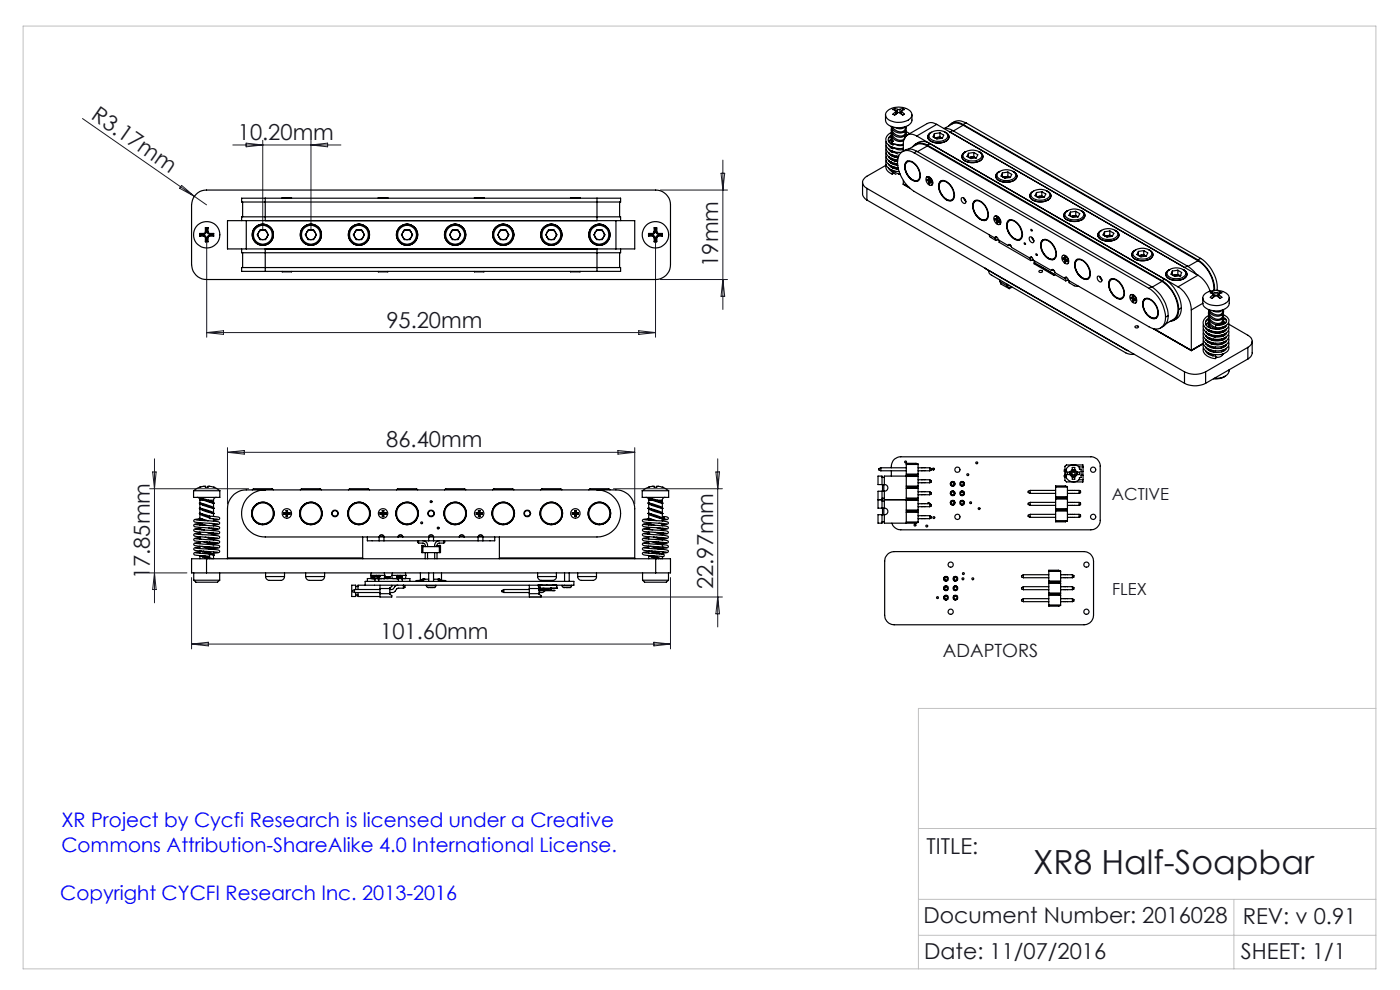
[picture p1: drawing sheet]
<svg xmlns="http://www.w3.org/2000/svg" width="297mm" height="210mm" viewBox="0 0 297 210" stroke-linecap="round" stroke-linejoin="round" font-family="sans-serif">
<defs><g id="words">
<text font-size="7.1" fill="#191924" x="219.2" y="185.3">XR8 Half-Soapbar</text>
<g font-size="4.7" fill="#191924">
<text x="19.1" y="25" transform="rotate(35 19.1 25)">R3.17mm</text>
<text x="50.5" y="29.7">10.20mm</text>
<text x="152.4" y="56.6" transform="rotate(-90 152.4 56.6)">19mm</text>
<text x="82" y="69.5">95.20mm</text>
<text x="81.9" y="94.9">86.40mm</text>
<text x="31.8" y="122.9" transform="rotate(-90 31.8 122.9)">17.85mm</text>
<text x="151.3" y="124.9" transform="rotate(-90 151.3 124.9)">22.97mm</text>
<text x="80.6" y="135.6">101.60mm</text>
<text x="196.6" y="181.1">TITLE:</text>
<text x="195.9" y="195.9">Document Number: 2016028</text>
<text x="263.6" y="195.9">REV: v 0.91</text>
<text x="196.1" y="203.4">Date: 11/07/2016</text>
<text x="263.3" y="203.5">SHEET: 1/1</text>
</g>
<g font-size="4.2" fill="#00f">
<text x="13" y="175.5">XR Project by Cycfi Research is licensed under a Creative</text>
<text x="13" y="180.7">Commons Attribution-ShareAlike 4.0 International License.</text>
<text x="12.8" y="190.9">Copyright CYCFI Research Inc. 2013-2016</text>
</g>
<text font-size="3.9" fill="#191924" x="200" y="139.4">ADAPTORS</text>
<g font-size="3.5" fill="#191924">
<text x="235.9" y="106.1">ACTIVE</text>
<text x="235.9" y="126.2">FLEX</text>
</g>
</g></defs>
<path d="M4.9 5.5h287v200h-287zM291.9 150.3h-97.1v55.2M194.8 175.7h97.1M194.8 198.4h97.1M194.8 190.8h97.1M261.8 190.8v14.7" fill="none" stroke="#c0c0c0" stroke-width=".21"/>
<g fill="none" stroke="#191924" stroke-width=".21">
<path d="M17.5 25.1l26.3 18.4M38.5 39.3l2.7 2.4-3.1-1.8zM49.4 30.8h22.9M52.2 30.4l3.5 .4-3.5 .3zM55.7 29.8v19M66 29.8v19M66 30.8l3.5-.4v.7zM153 36.8h.7l-.3 3.5zM153.4 34v31.6M43.9 50.8v20.7M139.1 50.8v20.7M140.1 40.3h14.2"/>
<path d="M140.1 59.3h14.2M153.4 59.3l.3 3.6h-.7zM43.9 70.5h95.2M43.9 70.5l3.5-.3v.7zM135.5 70.2l3.6 .3-3.6 .4zM32.8 97.3v30.6M48.3 95v11.9M48.3 95.9h86.4M48.3 95.9l3.5-.3v.7zM131.1 95.6l3.6 .3-3.6 .4zM134.7 95v11.9M152.3 97.3v35.7"/>
<path d="M31.8 103.7h20.9M32.4 100.1h.7l-.3 3.6zM130.1 103.7h23.1M151.9 100.1h.7l-.3 3.6zM31.8 121.5h7.9M32.8 121.5l.3 3.6h-.7zM40.6 122.5v15.1M40.6 136.6h101.6M40.6 136.6l3.6-.4v.8zM84.1 126.6h69.1M138.7 136.2l3.5 .4-3.5 .4zM142.2 122.5v15.1"/>
<path d="M152.3 126.6l.3 3.6h-.7z"/>
</g>
<g fill="none" stroke="#000" stroke-width=".25">
<path d="M183 38.7v2.6l.3 .6 .6 .5M183.9 40l67.4 38.9M183.9 40v2.4M187.9 24.3a1.99 1.99 0 0 0 .6 2.2 4.1 4.1 0 0 0 4.7-.4 2.27 2.27 0 0 0 .3-1.8M188 35.1l-4.1 2.3a1.36 1.36 0 0 0-.9 1.3 1.36 1.36 0 0 0 .9 1.3M188 33.3a1.65 1.65 0 0 0 1.3 2l1.2 .3M188 34.1a1.62 1.62 0 0 0 1.3 2l1.5 .3M188 32.4a1.65 1.65 0 0 0 1.3 2.1l1.1 .2M188 31.6a1.65 1.65 0 0 0 1.3 2.1l1.2 .2M188 30.8a1.65 1.65 0 0 0 1.3 2.1l1.4 .3M188 30a1.65 1.65 0 0 0 1.3 2.1l.9 .2h1M188 34.9a1.65 1.65 0 0 0 1.3 2.1"/>
<path d="M188.1 23.7a3.8 3.8 0 0 1 5.2 .1 1.52 1.52 0 0 1-1.5 2 3.7 3.7 0 0 1-3.8-.9 .97 .97 0 0 1 .1-1.2zM188.5 34.8a2.41 2.41 0 0 0 2.1 1.1M188.5 34a2.4 2.4 0 0 0 2 1.1M188.5 33.2a2.4 2.4 0 0 0 1.9 1.1M188.5 32.4a2.4 2.4 0 0 0 2.1 1.1M188.5 31.6l.4 .5 .5 .3M188.5 30.8l.4 .5 .5 .3M188.5 35.6l.4 .6 .5 .3M188.5 29.3l.6-.3a1.09 1.09 0 0 0 .2 1.1M188.5 30.8h.1M188.6 34.1h-.1M188.6 33.3h.1"/>
<path d="M188.6 32.4l-.1 .1M188.6 31.6l-.1 .1M188.6 34.9h-.1M188.6 32.5h.1M188.6 31.7h.1M188.6 30.9h.1M188.6 34.1h.1M188.9 32.1l.2-.1v.2M188.9 32.9l.2-.1v.2M188.9 33.7l.2-.1v.2M188.9 34.5l.2-.1v.2M189.1 26.8a1.84 1.84 0 0 0 3.1 .8v-.8"/>
<path d="M189.1 31.1v.3M189.1 31.2l-.2 .1M189.1 30.4h-.2M189.1 29.5l-.6 .5M189.1 28.7a1.06 1.06 0 0 0-.7 1.2 1.06 1.06 0 0 0 1 .9M189.1 34.4l-.2 .1M189.1 29.7l-.5 .4M189.1 28.1a1.54 1.54 0 0 0-1.2 1.4 1.54 1.54 0 0 0 .9 1.5 4.4 4.4 0 0 0 2.8 .5M189.1 35.2v.2M189.1 36.1l.3 .3M189.2 27.1a1.71 1.71 0 0 0 2.3 2 .98 .98 0 0 0 .7-1.5M189.2 28a1.68 1.68 0 0 0 2.3 1.9h.2"/>
<path d="M189.2 29.8l-.1 .8M189.2 35.3l.3 .4M189.2 36.2v.2M189.2 31.1l.2 .4M189.2 27.3v.1M189.2 28.1v.2M189.2 29.1v.1M189.2 29.9v.2M189.2 30.4v.2M189.2 33.6v.1M189.2 34.5v.1M189.2 35.3v.2"/>
<path d="M189.2 36.3h.1M189.2 32l.1 .3M189.2 30.3l.1 .1M189.2 27.4a1.71 1.71 0 0 0 2.7 1.1l.2-.5M189.2 28.3a1.74 1.74 0 0 0 2.7 1.1l.2-.5M189.2 29.2l.3 .8M189.2 34.5l.4 .4M189.2 30.1v.2M189.2 32.8l.1 .3M189.2 33.7v.2M189.2 34.6v.1M189.3 26.8a1.77 1.77 0 0 0 2.6 .8l.2-.5"/>
<path d="M189.3 30.4l.2 .4M189.3 33.6l.6 .6M189.3 30.5h-.1M189.3 30.4l.9 .2h1.4M189.4 36.5l.1 .1-.2 .4-.1-.2zM189.4 32.9l.7 .5M189.4 29.9l-.2 .4M189.5 36.6l.2 .2M189.5 32.1l1 .6M189.5 36.2a1.93 1.93 0 0 0 1.5 .7M189.5 36.6l.6 .4M189.6 35.4l.8 .5"/>
<path d="M189.6 31.3l1.1 .5 .9-.1M189.7 34.6l.8 .4M189.8 23l.6 .2M189.8 23l-.4 .2 .7 .3-.1 .2M189.8 23v.3M189.9 30.6l.8 .3 .9-.1M189.9 33.9l.5 .2M190 23.7l-.6 .5 .2 .1a.27 .27 0 0 0 .3 .1 .27 .27 0 0 0 .2-.2l.2-.1a1 1 0 0 1 1.3 .3l.1-.1a.25 .25 0 0 0 .1-.3 .25 .25 0 0 0-.3-.1l-.2-.2M190 23.7l.1 .5M190.1 23.5l.1 .6M190.1 33.1l.5 .2M190.4 23.2h.5"/>
<path d="M190.4 23.2v.8M190.6 37h.4M190.9 23.2v.8M191.2 23.5l-.1 .6M191.3 23.7l-.1 .5M191.5 23l.4 .2-.6 .3v.2M191.5 23l-.6 .2M191.5 23v.3M191.6 38.3v.8l1.4 .8M191.6 39l1.2 .7M192 35a3.4 3.4 0 0 0 2 3.3M192.1 26.9l-.5 .3-.7 .1-1-.3"/>
<path d="M192.1 26.9v.2M192.1 27.7v.3M192.1 28.6v.3M192.2 28.5l.1 .3M192.2 28l.8 .4M192.3 34.3a1.91 1.91 0 0 1 2.4 1.3 2.08 2.08 0 0 1 0 2.8 2.6 2.6 0 0 1-2.7-2.5l-.1-.8zM192.4 34.4a1.97 1.97 0 0 1 2.4 1.4 1.71 1.71 0 0 1-.3 2.5 2.82 2.82 0 0 1-2.5-3.1zM192.5 34.2l-.5 .8M193.9 32.4a2.15 2.15 0 0 0-2.5-.2 2.15 2.15 0 0 0-1 2.3 8 8 0 0 0 3.5 6.1l17.1 9.9M193.9 32.4l49.8 28.8M194.2 30.5l.8-.4a2.52 2.52 0 0 1 2.3 .4l-.6 .3M194.5 32.1a2.44 2.44 0 0 0-3 .1"/>
<path d="M194.5 28.8a1.74 1.74 0 0 0-2-.2 1.74 1.74 0 0 0-.9 1.9v1.6M194.5 28.8l55.4 32M194.5 32.1l-.6 .3M194.5 32.1l49.8 28.7M194.8 38.3h-.8M196.5 37.6a1.15 1.15 0 0 1 1.2 1.6 1.08 1.08 0 0 1-1.2-1.4zM196.6 37.6a1.11 1.11 0 0 1 1.1 .4 1.11 1.11 0 0 1 .1 1.2l-.2 .1M196.7 38.3l.3 .2M196.7 30.8a2.12 2.12 0 0 0-3.1 .3M196.7 31l-.4-.3a2.25 2.25 0 0 0-2 0l-1.5 .9M196.7 30.8l49.8 28.7M196.7 31l49.8 28.7"/>
<path d="M196.7 31l-2.1 1.2M196.9 38.2h.1M196.9 38.2l.7 .4v.2l-.4-.2M196.9 38.2l-.2 .1M197 38.2v-.4l.2 .2v.3M197 38.5v.4M197 38.2l-.3-.2v.3M197 38.5l.2-.1v.4M197.2 38.8h.1M197.2 38v.2h-.2M197.2 38.8l-.2 .1M197.2 38.6v.4l-.2-.1"/>
<path d="M197.2 38.6l.1-.2 .3 .2M197.4 28.2a2.74 2.74 0 0 1 3.5 .3 .95 .95 0 0 1-.8 1.3 2.67 2.67 0 0 1-2.9-.6 .86 .86 0 0 1 .2-1zM197.5 28.1a1.04 1.04 0 0 0-.7 1.2 1.04 1.04 0 0 0 1 .8 3 3 0 0 0 3.5-.7 1 1 0 0 0-.6-1.3M197.5 28.1a1 1 0 0 0-.7 1 1 1 0 0 0 .9 .9 2.82 2.82 0 0 0 3.6-.8 .98 .98 0 0 0-.6-1.1M197.7 28l-.2 .1M198.2 28.4v.8M198.7 26.4a1.98 1.98 0 0 0-2-.2l-4.2 2.4-.3-.1M198.7 26.4l55.4 32M198.7 26.4l-4.2 2.4M198.8 29.2l-.4 .1M198.8 29.2l1 .1M198.8 29.2h-.5"/>
<path d="M199.2 39.2a3.3 3.3 0 0 0 2 3.3M199.3 38.7a1.25 1.25 0 0 1 2.1 .3 2.89 2.89 0 0 1 .8 3.4 1.67 1.67 0 0 1-2.4-1l-.5-.8-.2-.9zM199.4 28.2l.8 .5-.3 .6-1.1 .2-.9-.5 .3-.6M199.4 28.2l-1.2 .2M199.4 29.1l.4 .2M199.4 28.2v.9M199.4 29.1l-.6 .1M199.6 38.6a1.92 1.92 0 0 1 2.4 1.3 1.71 1.71 0 0 1-.3 2.6 2.88 2.88 0 0 1-2.5-3.1zM199.7 38.3l-.5 .8M199.8 29.3h.1M200.2 27.3a2.96 2.96 0 0 1 1.9 .4M200.5 28l.2 .1"/>
<path d="M202.1 27.7l-.6 .3M202.1 27.7l49.8 28.7M204.3 26.4a2.1 2.1 0 0 0-3 .3M204.3 26.6a2.27 2.27 0 0 0-2.4-.3l-1.5 .9M204.3 26.4l49.8 28.7M204.3 26.6l49.8 28.7M204.3 26.6l-2.1 1.2M204.6 32.4a2.79 2.79 0 0 1 3.6 .2 .95 .95 0 0 1-.8 1.4 2.42 2.42 0 0 1-3.1-.9zM204.7 32.3a1.05 1.05 0 0 0-.6 1.1 1.05 1.05 0 0 0 1 .9 2.98 2.98 0 0 0 3.4-.8 1 1 0 0 0-.6-1.2M204.9 32.2l-.2 .1M204.9 26.1l-.5-.2a2.34 2.34 0 0 0-2.5 .3M204.9 26.1l-.6 .3"/>
<path d="M204.9 26.1l49.8 28.7M205.5 32.5v.9M206 33.3l-.4 .1M206 33.3l1 .2M206 33.3l-.5 .1M206.6 32.3l.8 .5-.3 .7-1.1 .1-.9-.4 .4-.7M206.6 32.3l-1.1 .2M206.6 33.3l.4 .2M206.6 32.3v1M206.6 33.3h-.6M207 33.5h.1M207.7 32.2a1.05 1.05 0 0 1 .8 1.1 1.05 1.05 0 0 1-1 1 2.98 2.98 0 0 1-3.4-.8 .93 .93 0 0 1 .6-1.2"/>
<path d="M211.8 36.5a2.74 2.74 0 0 1 3.6 .3 .95 .95 0 0 1-.8 1.3 2.67 2.67 0 0 1-3-.5 .86 .86 0 0 1 .2-1.1zM212.1 36.4l-.2 .1M212.7 36.7v.8M213.2 37.5l-.4 .1M213.2 37.5l1 .1M213.8 36.5l.8 .5-.3 .6-1.1 .2-.8-.4 .3-.7M213.8 36.5l-1.1 .2M213.8 37.4l.4 .2M213.8 36.5v.9M213.8 37.4l-.6 .1M214.2 37.6v.1M214.9 36.4a1.05 1.05 0 0 1 .9 1.1 1.05 1.05 0 0 1-1.1 .9 3 3 0 0 1-3.4-.7 .96 .96 0 0 1 .6-1.2"/>
<path d="M215.1 36.4a1 1 0 0 1 .7 1.1 1 1 0 0 1-.9 .9 3.2 3.2 0 0 1-3.5-.6 .94 .94 0 0 1 .5-1.3M41.6 41.2a2.81 2.81 0 0 1 2.2-.9h95.3a3.1 3.1 0 0 1 3.1 3.2v12.6a3.1 3.1 0 0 1-3.1 3.2h-95.3a3.2 3.2 0 0 1-3.2-3.2l.1-13.1a2.93 2.93 0 0 1 .9-1.8zM42.4 49.5h.9M42.4 49.5v.6M42.4 50.1h.9M42.4 49.5l.1 .2M42.5 49.7h.8M42.5 49.9h.8M42.5 49.9l-.1 .2M42.5 49.7v.2M43.3 50.1l.3 .3M43.3 49.9l.3 .2 .1 .3"/>
<path d="M43.3 49.5v.2M43.3 49.9v.2M43.6 48.3h.5M43.6 48.3v.9M43.6 49.2l-.3 .3M43.6 50.4v.9M43.6 51.3h.5M43.6 50.4h.1M43.6 49.2h.1M43.6 48.3l.1 .2M43.7 49.2a.43 .43 0 0 1-.4 .5M43.7 48.5h.3"/>
<path d="M43.7 51.1h.3M43.7 51.1l-.1 .2M43.7 48.5v.7M43.7 50.4v.7M44 49.2a.43 .43 0 0 0 .5 .5M44 50.4h.1M44 49.2h.1M44 48.5v.7M44 50.4v.7M44 51.1l.1 .2M44.1 49.2l.4 .3M44.1 48.3v.9"/>
<path d="M44.1 50.4v.9M44.1 48.3l-.1 .2M44.5 50.1l-.4 .3M44.5 50.1h.8M44.5 49.5h.8M44.5 49.9l-.4 .2-.1 .3M44.5 49.7h.7M44.5 49.9h.7M44.5 49.5v.2M44.5 49.9v.2M45.2 49.9l.1 .2M45.2 49.7v.2"/>
<path d="M45.3 49.5v.6M45.3 49.5l-.1 .2M51.3 52.8v.8h80.4v-.8M51.3 46.8v-.8h80.4v.8M51.5 42.9v3.1M51.5 53.6v3.2M52.2 46.8h-3.9v6h3.9M52.2 52.8h78.5M52.2 46.8h78.5M52.2 46.8v6M55.2 48.8h1.1l.6 1-.6 1h-1.1l-.6-1zM56.3 57.6h-5v-.8h80.4v.8h-5.1"/>
<path d="M56.3 42h-5v.9h80.4v-.9h-5.1M56.3 42v4.8M56.3 52.8v4.8M56.3 57.6h70.3M56.3 42h70.3M59.9 57.6h1.9M59.9 42h1.9M65.4 48.8h1.1l.6 1-.6 1h-1.1l-.6-1zM75.6 48.8h1.1l.6 1-.6 1h-1.1l-.6-1zM80.3 57.6h2M80.3 42h2M85.8 48.8h1.2l.5 1-.5 1h-1.2l-.6-1z"/>
<path d="M96 48.8h1.2l.5 1-.5 1h-1.2l-.6-1zM100.6 57.6h2.1M100.6 42h2.1M106.2 48.8h1.2l.5 1-.5 1h-1.2l-.6-1zM116.3 48.8h1.2l.6 1-.6 1h-1.2l-.5-1zM121 42h2M121 57.6h2M126.6 48.8h1.1l.6 1-.6 1h-1.1l-.6-1zM126.6 42v4.8M126.6 52.8v4.8M130.7 46.8h4v6h-4M130.7 46.8v6"/>
<path d="M131.4 42.9v3.1M131.4 53.6v3.2M137.6 49.5h.9M137.6 49.5v.6M137.6 50.1h.9M137.6 49.5l.1 .2M137.7 49.7h.8M137.7 49.9l-.1 .2M137.7 49.9h.8M137.7 49.7v.2M138.5 50.1l.2 .3M138.5 49.9l.4 .2v.3"/>
<path d="M138.5 49.5v.2M138.5 49.9v.2M138.7 49.2l-.2 .3M138.7 50.4l.1 .9M138.7 50.4h.2M138.7 49.2h.2M138.8 48.3h.5M138.8 48.3l-.1 .9M138.8 51.3h.5M138.8 48.3l.1 .2M138.9 49.2l-.1 .4-.3 .1M138.9 48.5v.7"/>
<path d="M138.9 50.4v.7M138.9 51.1l-.1 .2M138.9 48.5h.3M138.9 51.1h.3M139.2 49.2a.43 .43 0 0 0 .5 .5M139.2 50.4h.1M139.2 49.2h.1M139.2 48.5v.7M139.2 50.4v.7M139.2 51.1l.1 .2M139.3 48.3v.9M139.3 48.3l-.1 .2"/>
<path d="M139.3 49.2l.4 .3M139.3 50.4v.9M139.7 50.1l-.4 .3M139.7 50.1h.8M139.7 49.5h.8M139.7 49.9l-.5 .2v.3M139.7 49.5v.2M139.7 49.9v.2M139.7 49.7h.7M139.7 49.9h.7M140.4 49.9l.1 .2M140.4 49.7v.2"/>
<path d="M140.5 49.5v.6M140.5 49.5l-.1 .2M183.9 42.4l67.4 38.9M202.1 42.5h-.9M204 41.9a.79 .79 0 0 1 .8 1.2 .79 .79 0 0 1-.8-1.2zM204.5 42l.4 .7M204.5 42.1l.4 .5M206.4 43.3a3.5 3.5 0 0 0 2 3.4M206.7 42.6a2 2 0 0 1 2.5 1.3 2.08 2.08 0 0 1 0 2.8 2.6 2.6 0 0 1-2.8-2.4l-.1-.8zM206.8 42.7a1.97 1.97 0 0 1 2.4 1.4 1.71 1.71 0 0 1-.2 2.5 2.82 2.82 0 0 1-2.6-3.1zM206.9 42.5l-.3 .3-.2 .5M209 56.9v.1"/>
<path d="M209 57l.8 .4M209.3 46.6l-.9 .1M209.8 57.4v.2a.87 .87 0 0 0 .6 .8l28.4 16.5 1.1 .3h.7M209.9 49.8l.1 .5 1.2 .7M210 57.5l29.3 16.9M211 45.9a1.15 1.15 0 0 1 1.1 1.6 1.1 1.1 0 0 1-1.2-1.4zM211 50.5l.1-.3 .3 .1 .4 .6 2.1 1.2M211 45.9a1.11 1.11 0 0 1 1.1 .4 1.11 1.11 0 0 1 .1 1.2l-.1 .1M211.1 46.6l.4 .2M211.2 51h.7M211.2 50.3v.7M211.3 46.5h.1"/>
<path d="M211.3 46.5l.3 .2M211.3 46.5l-.2 .1M211.3 50.3l-.3 .2M211.5 46.6v-.4l.2 .1v.4l.3 .2v.2l-.3-.2M211.5 46.8v.4M211.5 46.6l-.4-.2v.2M211.6 47.1h.1M211.6 46.3v.3h-.1M211.6 46.7v.4M211.6 46.7l-.1 .1M211.6 47.1l-.1 .1M211.7 46.9v.4l-.2-.1"/>
<path d="M211.7 46.9v-.1l.3 .1M211.9 51v.4l6.8 3.9M212.2 59.8l1.4 .8M212.2 59.4v.4M212.2 59.8l.1 .4 1.8 1M213.6 47.5a3.3 3.3 0 0 0 2 3.3M213.9 52.1l.1-.3 .2 .1 .4 .6 3.9 2.2M213.9 46.8a2.05 2.05 0 0 1 2.5 1.2 2.08 2.08 0 0 1 0 2.9l-.3 .1a3.1 3.1 0 0 1-2.4-4zM214.1 46.9a1.92 1.92 0 0 1 2.3 1.4 1.71 1.71 0 0 1-.3 2.5 2.79 2.79 0 0 1-2.2-3.7zM214.1 52l.4 .2M214.1 46.7l-.4 .8M214.2 51.9l-.3 .2"/>
<path d="M216.5 50.8h-.8M217.3 51.5l.2 .1v.2h-.2zM218.5 54.7l.1-.2h.2l.4 .7 3.9 2.2M218.5 50.3a.79 .79 0 0 1 .7 1.2 .79 .79 0 0 1-.7-1.2zM218.7 55.3h.7v.4l6.7 3.9M218.7 54.6v.7M218.7 48.6l.2 .1v.3h-.1zM218.8 54.6h.1M218.8 54.5l-.3 .2M218.9 50.3l.4 .8M219 50.4l.3 .6M219 40.7a2.79 2.79 0 0 1 3.6 .2 .95 .95 0 0 1-.8 1.4 2.39 2.39 0 0 1-3.1-.9z"/>
<path d="M219.1 40.6a1.03 1.03 0 0 0-.6 1.2 1.03 1.03 0 0 0 1 .8 2.98 2.98 0 0 0 3.4-.7 .96 .96 0 0 0-.6-1.3M219.1 40.6a.99 .99 0 0 0-.6 1.1 .99 .99 0 0 0 .8 .8 3.2 3.2 0 0 0 3.5-.5 .94 .94 0 0 0-.5-1.4M219.3 40.5l-.2 .1M219.6 55.8l-.2 .1 4.2 2.5M219.9 40.8v.9M220.4 57.5a.34 .34 0 0 1 .5-.2 .34 .34 0 0 1 .2 .4h-.6zM220.4 56.4l3.2 1.8M220.4 56.4v.1M220.5 41.7l-.5 .1M220.5 41.7l.9 .1M220.5 41.7h-.5M220.5 56.3l-.1 .1"/>
<path d="M220.8 51.7a3.5 3.5 0 0 0 2 3.3M220.9 51.1a1.11 1.11 0 0 1 1.8 .1 2.98 2.98 0 0 1 1.1 3.6 1.67 1.67 0 0 1-2.4-.9l-.5-.9-.1-.8zM221 40.7l.9 .5-.4 .6-1.1 .2-.8-.5 .3-.7M221 40.7l-1.1 .1M221 41.6l.4 .2M221 40.7v.9M221 41.6l-.5 .1M221.3 51a1.92 1.92 0 0 1 2.3 1.4 1.65 1.65 0 0 1-.3 2.6 2.82 2.82 0 0 1-2.4-3.2zM221.3 50.8l-.3 .3-.1 .5M221.4 41.8h.1M222.1 40.5l.2 .1M223.1 57.4l.1-.2h.2l.4 .6 2.1 1.2"/>
<path d="M223.3 57.3l.4 .2M223.4 57.2l-.3 .2M223.6 58.2v.2M223.7 58.2h-.1M223.7 55h-.9M223.8 58.3l-.2 .1M225.4 54.2a1.07 1.07 0 0 1 1.1 .6 1.07 1.07 0 0 1-.1 1.2 1.29 1.29 0 0 1-1-1.8zM225.5 54.2a1.09 1.09 0 0 1 1 .5 1.09 1.09 0 0 1 0 1.2M225.5 55l.3 .1M225.7 54.8h.1M225.7 54.8l.4 .2M225.7 54.8l-.2 .2"/>
<path d="M225.8 54.9v-.4l.3 .1v1l-.3-.1M225.8 55.1v.4M225.8 54.9l-.3-.2v.3M225.8 54.9h.3M225.9 59l.2-.2 .4 .3 .1 .3 17.1 9.9a2.15 2.15 0 0 0 2.5 .3 2.15 2.15 0 0 0 1.1-2.3M226.1 55.4h.1M226.1 55l.3 .2M226.1 55l-.3 .1M226.1 55.4l-.3 .1M226.1 59.6l.7-.1v.5l1.1 .6 .9 .1M226.1 58.9v.7M226.2 58.9l.1-.1-.4 .2"/>
<path d="M226.2 55.1l.2 .1v.2l-.3-.2zM226.2 44.9a2.74 2.74 0 0 1 3.6 .2 .99 .99 0 0 1-.8 1.4 2.49 2.49 0 0 1-3.1-.9zM226.3 44.8a1.02 1.02 0 0 0-.6 1.1 1.02 1.02 0 0 0 1 .9 2.98 2.98 0 0 0 3.4-.8 .89 .89 0 0 0-.6-1.2M226.3 44.8a.98 .98 0 0 0-.6 1 .98 .98 0 0 0 .8 .9 2.82 2.82 0 0 0 3.7-.8 1.04 1.04 0 0 0-.7-1.1M226.5 44.7l-.2 .1M227.1 45v.9M227.6 45.8l-.3 .2M227.6 45.8l1 .2M227.6 45.8l-.4 .1M228 55.8a3.4 3.4 0 0 0 2 3.4M228.2 44.8l.9 .5-.4 .7-1.1 .1-.8-.4 .3-.7M228.2 44.8l-1.1 .2"/>
<path d="M228.2 45.7l.4 .3M228.2 44.8v.9M228.2 45.7l-.6 .1M228.4 55.1a2.05 2.05 0 0 1 2.4 1.3 2.18 2.18 0 0 1 0 2.8 2.22 2.22 0 0 1-2.4-1.6l-.4-1.3v-.7zM228.5 55.2a1.94 1.94 0 0 1 2.3 1.4 1.71 1.71 0 0 1-.2 2.5 2.79 2.79 0 0 1-2.3-3.7zM228.5 55l-.4 .8M228.6 46h.1M229.3 44.7l.2 .1M230.9 59.1l-.8 .1M232.9 58.6a.79 .79 0 0 1 .7 1.2 .79 .79 0 0 1-.7-1.2zM233.3 58.7l.5 .7M233.4 58.7l.3 .6"/>
<path d="M233.4 49a2.79 2.79 0 0 1 3.6 .3 .99 .99 0 0 1-.8 1.4 2.43 2.43 0 0 1-3-.9zM233.5 49a.96 .96 0 0 0-.6 .9 .96 .96 0 0 0 .6 .9 3.1 3.1 0 0 0 3.8-.6 .96 .96 0 0 0-.6-1.2M233.5 49a.98 .98 0 0 0-.6 1 .98 .98 0 0 0 .8 .9 3.2 3.2 0 0 0 3.5-.6 .94 .94 0 0 0-.5-1.3M233.7 48.9l-.2 .1M234.3 49.2v.8M234.9 50l-.4 .1M234.9 50l1 .1M234.9 50l-.5 .1M235.3 60a3.5 3.5 0 0 0 1.9 3.3M235.4 49l.9 .5-.3 .6-1.2 .2-.8-.5 .3-.6M235.4 49l-1.1 .2M235.4 49.9l.5 .2"/>
<path d="M235.4 49v.9M235.4 49.9l-.5 .1M235.5 59.6a1.09 1.09 0 0 1 1.7 .1 2.97 2.97 0 0 1 1 3.3 1.09 1.09 0 0 1-1.7-.1 2.92 2.92 0 0 1-1-3.3zM235.6 59.3a2 2 0 0 1 2.4 1.2 2.08 2.08 0 0 1 0 2.9 2.21 2.21 0 0 1-2.4-1.6l-.4-1.3a1.19 1.19 0 0 1 .4-1.2zM235.7 59.2l-.3 .3-.1 .5M235.9 50.1v.1M236.5 48.9l.2 .1M240.7 53.2a2.74 2.74 0 0 1 3.5 .2 .99 .99 0 0 1-.8 1.4 2.54 2.54 0 0 1-3.1-.8v-.3zM240.8 53.1a1.04 1.04 0 0 0-.7 1.2 1.04 1.04 0 0 0 1 .8 3.1 3.1 0 0 0 3.4-.7 .89 .89 0 0 0-.6-1.3M240.8 53.1a.99 .99 0 0 0-.7 1 .99 .99 0 0 0 .8 .9 2.88 2.88 0 0 0 3.7-.8 1.04 1.04 0 0 0-.7-1.1M240.9 53l-.1 .1M241.5 53.3v.9"/>
<path d="M242.1 54.1l-.4 .2M242.1 54.1l1 .2M242.1 54.1l-.5 .1M242.6 53.2l.9 .4-.3 .7-1.2 .2-.8-.5 .3-.7M242.6 53.2l-1.1 .1M242.6 54.1l.5 .2M242.6 53.2v.9M242.6 54.1h-.5M243.1 54.3h.1M243.8 53l.1 .1M246.5 59.5a7.9 7.9 0 0 1 3.5 6.1M246.5 59.5l.6-.3a7.9 7.9 0 0 1 3.5 6.1"/>
<path d="M246.5 59.7a7.1 7.1 0 0 1 3.3 6.9l-.7 1.1-1.7 1M246.5 59.7l-2.1 1.2M247.9 57.4a2.8 2.8 0 0 1 3.6 .2 1.34 1.34 0 0 1-1.7 1.5 1.69 1.69 0 0 1-2.2-1.3zM248 57.3a.96 .96 0 0 0-.7 .9 .96 .96 0 0 0 .7 .9 3.1 3.1 0 0 0 3.7-.6 .96 .96 0 0 0-.6-1.2M248 57.3a.98 .98 0 0 0-.7 1 .98 .98 0 0 0 .8 .9 3.2 3.2 0 0 0 3.6-.5 .94 .94 0 0 0-.6-1.4M248.1 57.2l-.1 .1M248.7 57.5v.8M249.3 58.3l-.4 .1M249.3 58.3l1 .2M249.3 58.3l-.5 .1M249.9 57.3l.8 .5-.3 .7-1.2 .2-.8-.5 .3-.7M249.9 57.3l-1.2 .2"/>
<path d="M249.9 58.2l.4 .3M249.9 57.3v.9M249.9 58.2l-.6 .1M250.3 58.5h.1M251 57.2l.1 .1M251.9 56.4l1 .8 .9 1M251.9 56.4l-.6 .4M254.1 55.1a7.8 7.8 0 0 1 3.5 6.5M254.1 55.3a7.4 7.4 0 0 1 3.4 6.3M254.1 58.4a6.5 6.5 0 0 1 2.6 3.4M254.1 58.4l-4.2 2.4M254.1 55.3l-2.1 1.2"/>
<path d="M254.7 54.8a7.7 7.7 0 0 1 3.5 6.8M254.7 54.8l-.6 .3M213.6 60.6l.1 .1M213.6 60.3v.3M213.7 60.7l.3 .4M214 60.5l-.3 .2M214 61.1l.1 .1M214.5 60.8l-.5 .3M214.7 60.9l-.6 .3M238.1 63.3h-.8M239.8 62.6a1.07 1.07 0 0 1 1.1 .5 1.07 1.07 0 0 1-.1 1.2 1.29 1.29 0 0 1-1-1.7zM239.9 62.5a1.07 1.07 0 0 1 1.1 .6 1.07 1.07 0 0 1-.1 1.2"/>
<path d="M240 63.3l.3 .2M240.1 63.1h.1M240.1 63.1l.4 .3M240.1 63.1l-.1 .2M240.3 63.2v-.4l.2 .2v1l-.2-.2M240.3 63.5v.3M240.3 63.2l-.3-.2v.3M240.3 63.2h.2M240.5 63.7h.1M240.5 63.4l.3 .1M240.5 63.4l-.2 .1M240.5 63.7l-.2 .1"/>
<path d="M240.6 63.4l.2 .2v.2l-.3-.2zM240.8 69.2a.42 .42 0 0 1 .4-.1 .42 .42 0 0 1 .3 .3 .4 .4 0 0 1-.4 .2 .4 .4 0 0 1-.3-.4zM242.5 64.2a3.4 3.4 0 0 0 1.9 3.3M242.8 63.4a2 2 0 0 1 2.4 1.3 2.08 2.08 0 0 1 0 2.8 2.34 2.34 0 0 1-2.6-2l-.2-1.2zM242.9 63.5a2.03 2.03 0 0 1 2.4 1.4 1.71 1.71 0 0 1-.3 2.5 2.79 2.79 0 0 1-2.3-3.7zM243 63.4l-.5 .7M243.7 61.2a7.9 7.9 0 0 1 3.6 6.1M244.3 60.8a8.1 8.1 0 0 1 3.5 6.1M244.3 60.8l-.6 .4M244.6 69.7l8.1 4.7M244.8 69.8l7.9 4.5 2.6-1.5M245.3 67.4l-.8 .1"/>
<path d="M247.8 66.9a2.48 2.48 0 0 1-1.6 2.7M247.8 66.9l-.5 .4M249.9 60.8a6.2 6.2 0 0 1 2.8 4.9M250 65.6a2.14 2.14 0 0 1-1.8 2.6M250.6 65.3a2.51 2.51 0 0 1-1.6 2.6M250.6 65.3l-.6 .3M251.3 78.9a4.9 4.9 0 0 0 4.5 0M251.3 78.9v2.4M252.7 65.7v8.7M255.2 63.2v1.1M255.2 64.3l-2.5 1.4M255.3 72.2a1.95 1.95 0 0 0 2.1 2.2 2.99 2.99 0 0 0 3.3-1.1l-.1-.7"/>
<path d="M255.3 73a1.95 1.95 0 0 0 2.1 2.2 2.85 2.85 0 0 0 3.3-1.1l-.1-.7M255.3 71.4a1.95 1.95 0 0 0 2.1 2.1 2.93 2.93 0 0 0 3.3-1.1l-.1-.7M255.3 70.5a1.95 1.95 0 0 0 2.1 2.2 2.93 2.93 0 0 0 3.3-1.1l-.1-.7M255.3 69.7a1.49 1.49 0 0 0 1.1 1.9 3.3 3.3 0 0 0 4.3-.8l-.1-.7M255.3 68.9a1.49 1.49 0 0 0 1.1 1.9 3.3 3.3 0 0 0 4.3-.8l-.1-.7M255.3 73.8a1.52 1.52 0 0 0 1.1 1.9l1.5 .4M255.3 72.9l-2.6 1.5M255.4 62.5a3.8 3.8 0 0 1 5.2 .2 1.56 1.56 0 0 1-1.5 2 3.9 3.9 0 0 1-3.8-1 1.03 1.03 0 0 1 .1-1.2zM255.8 78.9v2.4M255.8 73.6a2.99 2.99 0 0 0 4.4 .4v-.1M255.8 72.8a2.96 2.96 0 0 0 4.4 .4v-.1M255.8 72a2.96 2.96 0 0 0 4.4 .3v-.1"/>
<path d="M255.8 71.2a2.96 2.96 0 0 0 4.4 .3v-.1M255.8 70.4a2.96 2.96 0 0 0 4.4 .3v-.1M255.8 69.6a3 3 0 0 0 3.8 .8l.6-.6M255.8 74.5a2.12 2.12 0 0 0 2.1 1.1M255.9 72.1h.1M255.9 71.3h.1M255.9 70.4v.1M255.9 72.9h.1M255.9 69.6l-.1 .1M255.9 73.7l-.1 .1M255.9 69.7h.1M256.2 70.9l.2-.1v.2"/>
<path d="M256.2 71.7l.2-.1v.3M256.2 72.6l.2-.2v.3M256.4 65.7a1.84 1.84 0 0 0 3.1 .8v-.8M256.4 69.2l-.2 .1M256.4 69.9v.3M256.4 68.4l-.6 .5M256.4 67.5a1 1 0 0 0-.7 .9 1 1 0 0 0 .6 1 3.2 3.2 0 0 0 3.9-.3v-.1M256.4 74.3l.1-.2 .2 .4M256.4 70l-.2 .1M256.4 73.2l-.2 .2M256.4 68.6l-.5 .3M256.4 74.9l.2 .3"/>
<path d="M256.4 73.3v.2M256.5 66.9a1.57 1.57 0 0 0-1.3 1.5 1.57 1.57 0 0 0 1.2 1.6 3.3 3.3 0 0 0 4.3-.8l-.1-.7M256.5 67.7l-.7 .4M256.5 66a1.68 1.68 0 0 0 2.3 1.9 .96 .96 0 0 0 .7-1.4M256.5 66.9a1.71 1.71 0 0 0 2.3 1.9 .98 .98 0 0 0 .7-1.4M256.5 67.8a1.68 1.68 0 0 0 2.3 1.9l.5-.3M256.5 68.7l-.1 .7M256.5 75.2h.1M256.5 66.1a1.71 1.71 0 0 0 2.8 1.2l.1-.5M256.5 67a1.68 1.68 0 0 0 2.8 1.2l.1-.5M256.5 67.9a1.59 1.59 0 0 0 1.3 1.5M256.5 68.8l.3 .8"/>
<path d="M256.5 70l.2 .3M256.5 73.5v-.2l.4 .4M256.5 71.7l.1 .2M256.5 72.5v.2M256.5 74.2v.2M256.5 70.9l.1 .2M256.6 65.7a1.74 1.74 0 0 0 2.7 .7l.1-.5M256.6 72.5l.5 .5M256.7 71.7l.7 .5M256.8 71l.9 .5M256.8 75l.5 .5M256.9 74.3l.7 .4"/>
<path d="M256.9 70.2a1.84 1.84 0 0 0 2.5 0M257 73.5l.9 .4M257.1 61.9l.6 .1M257.1 61.9l-.3 .2 .6 .2v.2M257.1 61.9v.3M257.4 62.5l-.3 .2a.25 .25 0 0 0-.3 .2 .25 .25 0 0 0 .1 .3 .44 .44 0 0 0 .7-.3 .85 .85 0 0 1 1.2 .4l.4-.2-.6-.6M257.4 62.5v.6M257.4 62.4l.1 .6M257.7 62h.5M257.7 71.5h.1M257.7 62v.8M257.9 75.6v.5z"/>
<path d="M257.9 75.7l.4 .1M258.2 62l.1 .8M258.5 62.4l-.1 .6M258.6 62.5v.6M258.8 61.9l.4 .2-.4 .1a.19 .19 0 0 0-.2 .1 .19 .19 0 0 0 0 .2M258.8 61.9l-.6 .1M258.8 61.9v.3M259.1 71.1a1.43 1.43 0 0 1-1.5 0M259.2 71.9a1.34 1.34 0 0 1-1.8 0M259.3 72.7a1.44 1.44 0 0 1-2.1 0M259.3 73.5l-.3 .4M259.4 65.7l-.2 .2a1.87 1.87 0 0 1-2 0"/>
<path d="M259.4 74.3l-.2 .3M259.4 68.6v.3M259.4 69.5v.1M259.4 75.1l-.1 .2M259.4 65.7v.2M259.4 66.6v.2M259.4 67.5v.2M259.4 68.4v.2M259.4 69.4v.1M259.4 70.2v.2M259.4 71.1v.2M259.4 72v.1"/>
<path d="M259.5 68.3l.1 .5M259.5 71l-.5 .4M259.5 75.1l-.5 .5-1.1 .2M259.5 71l.1 .3M259.5 71.9v.2M259.5 72.8v.1M259.5 68.4l.4 .2M259.5 68.1l.5 .4M259.5 67.3l.4 .2a.58 .58 0 0 1 .1 1 2.87 2.87 0 0 1-2.1 .5v.4M259.5 70.2l.1 .2M259.5 71.8l-.3 .4M259.5 67.6l.7 .4"/>
<path d="M259.5 66.8a1.36 1.36 0 0 1 1.2 1.6 2.4 2.4 0 0 1-2.8 1M259.5 69.3l.1 .3M259.5 72.6l-.1 .3M259.6 73.4l-.1 .3M259.6 74.2l-.1 .3M259.6 71.7l.3 .2M259.6 70.9l.3 .1M259.6 70.1l.3 .1M259.6 69.3l.3 .1M259.6 72.6l.3 .1M259.9 72.4l.1 .2M259.9 71.6l.1 .1"/>
<path d="M259.9 70.8l.1 .1M259.9 70l.1 .1M259.9 69.2l.1 .1M259.9 73.2l.1 .2M259.9 79.8l-1.1 .5-1.4 .1M260.7 68.8l4 2.3a1.36 1.36 0 0 1 1 1.3 1.36 1.36 0 0 1-1 1.3M260.7 78.4a1.83 1.83 0 0 1-1.9 1.8h-1.2M260.8 63.2a2.38 2.38 0 0 1-.3 1.8 3.8 3.8 0 0 1-5.2-.1l-.1-.6M264.7 73.7l-8.9 5.2M264.7 73.7v2.5M264.7 76.2l-8.9 5.1M265.6 72.4v2.6a1.68 1.68 0 0 1-.9 1.2"/>
<path d="M186.9 99.9h5.4M186.9 99.2h5.4M186.9 99.2v.7M186.9 99.2l-.5 .2v.3l.5 .2M189.1 99.2a2.02 2.02 0 0 1 2-2.3h40.3a1.92 1.92 0 0 1 2 2v11.5a2.04 2.04 0 0 1-2 2h-40.3a2.04 2.04 0 0 1-1.9-1.4M189.1 99.9v1.1M192.3 98.5h2.5M194.8 99.9h2.4M194.8 99.2h2.4M197.2 99.2v.7M197.2 99.2l.4 .2v.3l-.4 .2M197.8 99.6l.2 .1"/>
<path d="M226.2 99.7h-.3v-.8l.3-.3h3.5v3.6h-3.5l-.3-.3v-.7h.3M226.2 99.7h-.4v.3h.2M226.4 99.2a1.81 1.81 0 0 1 2.6-.1v.4h.3v1.8h-.3a.9 .9 0 0 1-.9 .9 1.55 1.55 0 0 1-2-1.6zM227.5 99.7v-.5h.5v.5M227.5 99.7l-.5 .4M227.5 99.7h.5M228 99.7l.4 .4M228.9 99.1h.9M251.3 81.3a4.9 4.9 0 0 0 4.5 0M41.1 104.1h5.5M41.1 104.1v1.4h5.5v-1.4M41.5 116.3l4.8 .4a.29 .29 0 0 1 .3 .2 .29 .29 0 0 1-.2 .3l-1.1 .2"/>
<path d="M41.5 115.3l2.2 .2a5.9 5.9 0 0 1 2.9 .3v.3l-.2 .1-1.1 .2M41.5 114.3l2.2 .2a5.9 5.9 0 0 1 2.9 .3l-.2 .4-1.1 .1M41.5 113.3l4.8 .4a.29 .29 0 0 1 .3 .2 .29 .29 0 0 1-.2 .3l-1 .2M41.5 112.3l2.2 .2a5.9 5.9 0 0 1 2.9 .3v.3l-.2 .1-1 .1M41.5 111.3l2.2 .1a6.3 6.3 0 0 1 2.9 .4l-.2 .4-1.1 .2M41.5 110.3l4.8 .4a.29 .29 0 0 1 .3 .2 .29 .29 0 0 1-.2 .3l-1.1 .2M41.8 105.5a.6 .6 0 0 1 .6 .6M42.3 111.1l.8 .3M42.3 110l1.2 .4M42.3 107.8l3.1 1.1M42.3 106.7l3.1 1.1M42.3 112.2l.5 .2"/>
<path d="M42.3 113.3l.2 .1M42.3 108.9l2.1 .8M42.3 107.8l.1 .2M42.3 112.2l.1 .2M42.3 110l.1 .2M42.3 106.7l.1 .2M42.3 111.1l.1 .2M42.3 108.9l.1 .2M42.3 113.3h.1M42.3 110.1l-1.2 .2a.39 .39 0 0 0 .5 .5l4.6 .4M42.4 103.4l-1.3 .7M42.4 103.4h.1"/>
<path d="M42.4 103.4a1.14 1.14 0 0 1 1.2-.2v.1a.36 .36 0 0 0 .3 .1 .36 .36 0 0 0 .3-.3l1.1 .3M42.4 117.9h.1M42.4 115.1a1.11 1.11 0 0 0-1.3 .4l.2 .2 .7 .1 4.2 .3M42.4 116.1a1.06 1.06 0 0 0-1.3 .4l.5 .3 4.6 .3M42.4 114a1.06 1.06 0 0 0-1.3 .5l.5 .3 4.6 .3M42.4 113.1a1.06 1.06 0 0 0-1.3 .5l.5 .2 4.6 .4M42.4 112.1a1.11 1.11 0 0 0-1.3 .4l.2 .2 .7 .1 4.2 .3M42.4 111a1.06 1.06 0 0 0-1.3 .5l.5 .3 4.6 .3M42.4 117a1.06 1.06 0 0 0-1.3 .5l.5 .3 2.9 .2v-.5l-3-.2M42.4 114.4h.1M42.4 111l1.4 .5M42.4 110l1.7 .5"/>
<path d="M42.4 108l2.9 1M42.4 106.7l2.9 .9M42.4 110.2l.5 .2M42.4 111.9v.3l1 .2M42.4 107.8v-.9l2.9 1M42.4 107.8l2.9 1M42.4 113.3l.5 .1M42.4 111.3l.2 .1M42.4 109.1l2 .7M42.4 117.9l1.6 .6M42.4 108.9l2.1 .6M42.4 106.1h.7"/>
<path d="M42.4 107.8h-.1M42.4 111l-.1 .1M42.4 110h-.1M42.4 106.6l-.1 .1M42.4 112.1l-.1 .1M42.4 108.9h-.1M42.4 113.3h-.1M42.4 106.1v.6M42.4 108v.9M42.4 109.1v.9M42.4 110.2v.2M42.4 110.9v.1"/>
<path d="M42.4 111.3v.1M42.4 112.8v.5M42.4 113.9v.5M42.4 114.9v.4M42.4 115.8v.6M42.4 116.9v.5M42.4 117.9v.6M42.6 105.7l1.6 .4M42.6 105.7l.5 .4M42.6 105.7l2.8 1M42.6 116.9l1.7 .6M42.8 117.9l1.7 .6"/>
<path d="M42.9 115.9l1.8 .6M43 114.9l2.3 .7M43.1 106.1l2.2 .7M43.1 116.9l2.3 .8M43.4 117.9l1.6 .6M43.5 115.9l1.7 .6M43.5 113.9l1.8 .6M43.8 117l1.5 .5M43.8 115l1.6 .5-.1-.2M43.8 118.5h-3.2v3h3.2M43.8 118.5v3M43.8 118.5h95.3"/>
<path d="M43.9 113l1.4 .4M44.1 116l1.2 .4M44.2 106.1l1.1 .4M44.2 114l1.2 .4M44.2 106.1h1.1M44.3 112l1 .3M44.4 110l1.8 .1M44.4 109.5l1.9 .2a.29 .29 0 0 1 .3 .2 .29 .29 0 0 1-.2 .3l-1.1 .2M44.4 109.5l.1 .5zM44.5 115l.8 .3M44.5 117.5l.8 .3M44.5 113l.9 .3"/>
<path d="M44.7 111l.6 .2M44.8 114l.5 .3M44.9 112l.5 .2M45.1 113.1h.2M45.2 111l.2 .2M45.2 110.1l.1 .5M45.3 112l.1 .2M45.3 107.6l.1 .2M45.3 117.5l.1 .2M45.3 113.1l.1 .2M45.3 108.8l.1 .1M45.3 106.5l.1 .2"/>
<path d="M45.3 114.3l.1 .1M45.3 116.4l.1 .1M45.3 106.1v.4M45.3 106.8v.8M45.3 107.9v.9M45.3 109v.6M45.3 111.2v.4M45.3 112.3v.3M45.3 113.1h.1M45.3 113.4v.2M45.3 114v.3M45.3 114.5v.1"/>
<path d="M45.3 115.1v.2M45.3 116.1v.3M45.3 117v.5M45.3 117.8v.7M45.3 103.4l1.3 .7M45.3 103.4h.1M45.4 111.1v.1M45.4 106.7l-.1 .1M45.4 108.9l-.1 .1M45.4 113.3l-.1 .1M45.4 111.2h-.1M45.4 107.8l-.1 .1"/>
<path d="M45.4 112.2l-.1 .1M45.4 114.4l-.1 .1M45.4 117.7l-.1 .1M45.9 105.5a.6 .6 0 0 0-.6 .6M48.3 118.5v-10.6a4 4 0 0 1 3.9-4h78.5a3.9 3.9 0 0 1 4 4v10.6M48.3 118.4h28.6M53.5 103.9l.3-.2h3.9l.3 .2M56.3 103.9a5 5 0 0 0-5.1 5 5 5 0 0 0 5.1 5h24.2M60.2 108.8h.5M60.2 109.1h.5M60.2 108.8v.3M60.2 108.8h.1"/>
<path d="M60.3 109h.5M60.3 108.8h.5M60.3 109l-.1 .1M60.3 108.8v.2M60.7 109.5h.3M60.7 108.3h.3M60.7 108.3v.5M60.7 109.1v.4M60.7 108.3l.1 .1M60.7 108.8h.1M60.8 108.4h.1M60.8 109.5h.1"/>
<path d="M60.8 109.5h-.1M60.8 108.4v.4M60.8 109v.5M60.8 109l-.1 .1M60.9 109h.5M60.9 108.8h.5M60.9 108.4v.4M60.9 109v.5M60.9 109l.1 .1M60.9 109.5h.1M61 108.8h.5M61 109.1h.5"/>
<path d="M61 108.3v.5M61 109.1v.4M61 108.3l-.1 .1M61 108.8h-.1M61.4 109l.1 .1M61.4 108.8v.2M61.5 108.8v.3M61.5 108.8h-.1M63.7 103.9l.3-.2h3.9l.3 .2M73.9 103.9l.3-.2h3.9l.3 .2M76.9 113.9v4.6M77.9 113.9v.8h2.5"/>
<path d="M80.4 114.7h1.1M80.4 113.9v.8M80.5 113.9a.49 .49 0 0 1 .5-.5 .49 .49 0 0 1 .5 .5M80.5 113.9h1M80.5 113.7h.9M80.6 108.8h.5M80.6 109.1h.5M80.6 108.8h.1M80.6 108.8v.3M80.7 109h.5M80.7 108.8h.5M80.7 109l-.1 .1"/>
<path d="M80.7 108.8v.2M81.1 109.5h.3M81.1 108.3h.3M81.1 108.3l.1 .1M81.1 108.8h.1M81.1 108.3v.5M81.1 109.1v.4M81.2 108.4h.1M81.2 109.5h.1M81.2 109l-.1 .1M81.2 109.5h-.1M81.2 108.4v.4"/>
<path d="M81.2 109v.5M81.3 109h.5M81.3 108.8h.5M81.3 109l.1 .1M81.3 109.5h.1M81.3 108.4v.4M81.3 109v.5M81.4 108.8h.5M81.4 109.1h.5M81.4 108.3v.5M81.4 109.1v.4M81.4 108.8h-.1"/>
<path d="M81.4 108.3l-.1 .1M81.5 113.9h9.4M81.5 114.7h9.4M81.5 113.9v.8M81.8 109l.1 .1M81.8 108.8v.2M81.9 108.8h-.1M81.9 108.8v.3M84.1 103.9l.2-.2h4.1l.2 .2M84.5 113.9a.49 .49 0 0 1 .4-.5 .49 .49 0 0 1 .5 .5M84.5 113.7h.9M88.6 114.8l.2-.1v.5l-.2-.1z"/>
<path d="M88.8 115.2h1a.56 .56 0 0 1 .4 .7M89.5 115.7h.3v.2h3.3v-.2h.4v1.5h-4zM89.7 114.7a1.01 1.01 0 0 1 1 1.2M89.7 115.7v1.5M90.2 117.2v1.3M90.7 117.2v1.3M90.9 113.9a.51 .51 0 0 1 .6-.5 .51 .51 0 0 1 .5 .5M90.9 113.9h1.1M90.9 114.7h1.1M90.9 113.9v.8M91 113.7h.9M92 113.9v.8"/>
<path d="M92 113.9h9.5M92 114.7h9.4M92.2 117.2v1.3M92.7 117.2v1.3M93.2 114.7a1.01 1.01 0 0 0-1 1.2M93.2 115.7v1.5M94.1 115.2h-1a.56 .56 0 0 0-.4 .7M94.1 114.7l.2 .1v.3l-.2 .1zM94.3 103.9l.2-.2h4.1l.2 .2M97.4 113.9a.51 .51 0 0 1 .5-.5 .51 .51 0 0 1 .6 .5M97.5 113.7h.9M101 108.8h.1"/>
<path d="M101 108.8v.3M101 108.8h.5M101 109.1h.5M101.1 108.8v.2M101.1 109l-.1 .1M101.1 109h.5M101.1 108.8h.5M101.4 114.7h1M101.4 113.9v.8M101.5 113.9a.49 .49 0 0 1 .5-.5 .49 .49 0 0 1 .4 .5M101.5 113.9h.9M101.5 113.7h.9"/>
<path d="M101.5 108.3v.5M101.5 109.1v.4M101.5 109.5h.3M101.5 108.3h.3M101.5 108.3l.1 .1M101.5 108.8h.1M101.6 109l-.1 .1M101.6 109.5h-.1M101.6 108.4v.4M101.6 109v.5M101.6 108.4h.1M101.6 109.5h.1"/>
<path d="M101.7 109.5h.1M101.7 109h.5M101.7 108.8h.5M101.7 108.4v.4M101.7 109v.5M101.7 109l.1 .1M101.8 108.3l-.1 .1M101.8 108.8h.5M101.8 109.1h.5M101.8 108.3v.5M101.8 109.1v.4M101.8 108.8h-.1"/>
<path d="M102.2 109l.1 .1M102.2 108.8v.2M102.3 108.8v.3M102.3 108.8h-.1M102.4 113.9v.8M104.5 103.9l.2-.2h4.1l.2 .2M105 113.9v.8h-2.6M105.9 113.9v4.6M105.9 118.4h28.8M114.7 103.9a2.48 2.48 0 0 1 1.9-.2h2.4l.2 .2M121.4 108.8h.5M121.4 109.1h.5"/>
<path d="M121.4 108.8h.1M121.4 108.8v.3M121.5 109h.5M121.5 108.8h.5M121.5 108.8v.2M121.5 109l-.1 .1M121.9 109.5h.3M121.9 108.3h.3M121.9 108.8h.1M121.9 108.3v.5M121.9 109.1v.4M121.9 108.3l.1 .1"/>
<path d="M122 108.4h.1M122 109.5h.1M122 109l-.1 .1M122 108.4v.4M122 109v.5M122 109.5h-.1M122.1 109h.5M122.1 108.8h.5M122.1 109l.1 .1M122.1 109.5h.1M122.1 108.4v.4M122.1 109v.5"/>
<path d="M122.2 108.8h.5M122.2 109.1h.5M122.2 108.3v.5M122.2 109.1v.4M122.2 108.3l-.1 .1M122.2 108.8h-.1M122.6 108.8v.2M122.6 109l.1 .1M122.7 108.8v.3M122.7 108.8h-.1M124.9 103.9l.3-.2h4l.2 .2M126.6 103.9a5 5 0 0 1 5.1 5 5 5 0 0 1-5.1 5h-24.2"/>
<path d="M136.2 104.1h5.7M136.2 104.1v1.4h5.7v-1.4M136.7 116.2l4.1 .3 1 .4a.34 .34 0 0 1-.5 .4h-.8M136.7 115.2l4.6 .4 .5 .2a.44 .44 0 0 1-.2 .5 .44 .44 0 0 1-.5 0h-.6M136.7 114.2l2 .2a6 6 0 0 1 3.1 .5 .49 .49 0 0 1-.7 .4h-.6M136.7 113.2l4.1 .4 1 .3a.34 .34 0 0 1-.5 .4h-.8M136.7 112.2l4.6 .4 .5 .2a.44 .44 0 0 1-.2 .5 .44 .44 0 0 1-.5 0h-.5M136.7 111.2l2 .2a6 6 0 0 1 3.1 .5 .49 .49 0 0 1-.7 .4h-.6M136.7 110.2l2.6 .2a3.7 3.7 0 0 1 2.5 .5 .34 .34 0 0 1-.5 .4h-.8M137 105.5a.6 .6 0 0 1 .6 .6M137.5 110l1.1 .4M137.5 111.1l.8 .3"/>
<path d="M137.5 108.9l3.1 1.1M137.5 107.8l3.1 1.1M137.5 112.2l.4 .2M137.5 106.7l3.1 1.1M137.5 111.1l.1 .2M137.5 112.2l.1 .1M137.5 108.9l.1 .2M137.5 107.8l.1 .2M137.5 106.7l.1 .2M137.5 110l.1 .2M137.5 110l-1 .2-.2 .2a1.31 1.31 0 0 0 1.5 .4l3.6 .3M137.6 103.4l-1.4 .7"/>
<path d="M137.6 103.4h.1M137.6 103.4a.99 .99 0 0 1 1.2-.1 .42 .42 0 0 0 .7-.2l1 .3M137.6 117.8v.1M137.6 115a1.14 1.14 0 0 0-1.3 .4l.2 .3 .3 .1 4.6 .3M137.6 116l-1.1 .2-.2 .2a1.38 1.38 0 0 0 1.5 .5l3.6 .2M137.6 114l-1.1 .2-.2 .2a1.38 1.38 0 0 0 1.5 .5l3.6 .2M137.6 113l-1.1 .2-.2 .2a1.31 1.31 0 0 0 1.5 .4l3.6 .3M137.6 112a1.14 1.14 0 0 0-1.3 .4l.2 .3 .3 .1 4.6 .3M137.6 111l-1.1 .2-.2 .2a1.38 1.38 0 0 0 1.5 .5l3.6 .2M137.6 117l-1.1 .1-.2 .3a1.38 1.38 0 0 0 1.5 .5l3 .2 .1-.4-.1-.2-4.1-.3M137.6 110l1.6 .4M137.6 111l1.3 .4"/>
<path d="M137.6 111.3h.1M137.6 108.9l2.9 .9M137.6 117.9l1.6 .6M137.6 107.8l2.9 1M137.6 113.3h-.1M137.6 113.3l.4 .1M137.6 111.8v.4l.9 .2M137.6 116.8l1.8 .7M137.6 106.7l2.9 .9M137.6 109.1l2.9 1v.4M137.6 108l2.9 1M137.6 107.8v-.9l2.9 1"/>
<path d="M137.6 110.2l.4 .2M137.6 106.1h.7M137.6 110h-.1M137.6 111l-.1 .1M137.6 108.9h-.1M137.6 107.8h-.1M137.6 112.1l-.1 .1M137.6 106.6l-.1 .1M137.6 106.1v.6M137.6 108v.9M137.6 109.1v.9M137.6 110.2v.1"/>
<path d="M137.6 110.8v.2M137.6 112.8v.5M137.6 113.8v.6M137.6 114.8v.5M137.6 115.8v.5M137.6 116.8v.5M137.6 117.9v.6M137.8 105.7l1.6 .4M137.8 105.7l.5 .4M137.8 105.7l2.8 1M137.9 117.9l1.8 .6M138 115.9l1.8 .6"/>
<path d="M138.2 114.9l2.4 .6M138.3 116.9l1.7 .6M138.3 106.1l2.2 .7M138.5 117.9l1.7 .6M138.6 115.9l1.7 .6M138.6 113.9l1.9 .6M138.9 116.9l1.6 .6v-.5M139 114.9l1.6 .6M139 112.9l1.5 .5M139.1 118.5h3.1v3h-3.1M139.1 118.5v3M139.2 115.9l1.3 .5"/>
<path d="M139.3 113.9l1.3 .5M139.4 112l1.1 .3M139.4 106.1l1.1 .4M139.4 106.1h1.1M139.6 115l.9 .3M139.6 113l1 .3M139.8 111l.7 .2M139.9 114l.6 .3M140 112l.6 .2M140.2 113l.3 .1M140.3 111l.3 .2M140.5 103.4l1.4 .7"/>
<path d="M140.5 103.4h.1M140.5 116.4v.1M140.5 112l.1 .2M140.5 109.8l.1 .2M140.5 108.8l.1 .1M140.5 114.3l.1 .1M140.5 113.1l.1 .2M140.5 107.6l.1 .2M140.5 115.3l.1 .2M140.5 106.5l.1 .2M140.5 106.1v.4M140.5 106.8v.8"/>
<path d="M140.5 107.9v.9M140.5 109v.8M140.5 111.2v.3M140.5 112.3v.2M140.5 113v.1M140.5 113.4v.2M140.5 114v.3M140.5 114.5h.1M140.5 115v.3M140.5 116v.4M140.5 118v.5M140.5 111l.1 .2"/>
<path d="M140.6 109.8h-.1M140.6 112.2l-.1 .1M140.6 106.7l-.1 .1M140.6 114.4l-.1 .1M140.6 113.3l-.1 .1M140.6 110l-.1 .1M140.6 108.9l-.1 .1M140.6 107.8l-.1 .1M140.6 111.2h-.1M140.7 110.1h.7M140.8 109.6l1 .2a.33 .33 0 0 1-.1 .4 .33 .33 0 0 1-.4 0l-.8 .1M141.1 105.5a.6 .6 0 0 0-.6 .6"/>
<path d="M186.3 106h.8M187.1 102.8v-1.8h-.8v1.8h1.3a.71 .71 0 0 1 .7 .7 .71 .71 0 0 1-.7 .7h-1.3v3.6h1.3a.69 .69 0 0 1 .7 .7 .69 .69 0 0 1-.7 .7h-1.3v1.8h.8v-1.8M187.1 104.2v3.6M187.1 101.3h.5M187.1 105.7h.5M187.1 106.3h.5M187.1 110.7h.5M187.2 102.8v1.4M187.2 107.8v1.4M187.5 102.8v1.4M187.5 107.8v1.4M187.6 106h4.7"/>
<path d="M187.6 104.2v3.6M187.6 109.2v1.8h6.7M188.3 117.6l.9-.5 .5-.1h40.3a2.05 2.05 0 0 1 2 2v11.5a2.05 2.05 0 0 1-2 2h-40.3a2.05 2.05 0 0 1-2-2v-11.5l.1-.8zM192.3 105.6v.5M192.3 101h-4.7v1.8M192.3 105.6v-7.3h2l.5 .1v2.3l-.5 .1 .5 .2v2.2l-.5 .1 .5 .2v2.3l-.5 .1 .5 .1v2.3l-.5 .1 .5 .2v2.2l-.5 .1M192.3 106.1v4.9M192.3 100.8h2M192.3 103.1h2.5M192.3 108.7h2.5M192.3 110.7h2.5M192.3 108.4h2"/>
<path d="M192.3 108.2h2.5M192.3 105.6h2.5M192.3 103.6h2.5M192.3 106.1h2.5M192.3 105.9h2M192.3 103.4h2M192.3 101.1h2.5M192.3 100.6h2.5M194.1 111.2h.1M194.3 110.9v.1M194.8 109.4h2.4M194.8 110h2.4"/>
<path d="M194.8 104.9h2.4M194.8 104.3h2.4M194.8 107.5h2.4M194.8 106.8h2.4M194.8 101.8h2.4M194.8 102.4h2.4M196.8 106.8a.2 .2 0 0 1 .2-.2 .2 .2 0 0 1 .2 .2M197.2 101.8v.6M197.2 104.3v.6M197.2 106.8v.7M197.2 109.4v.6M197.2 101.8l.4 .1v.4l-.4 .1"/>
<path d="M197.2 104.3l.4 .2v.3l-.4 .1M197.2 106.8l.4 .2v.3l-.4 .2M197.2 109.4l.4 .2v.3l-.4 .1M201.6 102.6v.1M201.6 104.6v.1M201.6 106.6v.1M201.8 104.3v.1M201.8 102.3v.1M201.8 106.3v.1M201.8 102.9h.6M201.8 104.9h.6M201.8 106.9h.6"/>
<path d="M201.8 102.4h.6M201.8 104.4h.6M201.8 106.4h.6M201.8 102.4v.5M201.8 104.4v.5M201.8 106.4v.5M201.8 104.9v.1M201.8 102.9v.1M201.8 106.9v.1M201.9 104.2h.4M201.9 106.2h.4M201.9 102.2h.4"/>
<path d="M202 105.1h.2M202 107.1h.2M202 103.1h.2M202.4 102.4v.5M202.4 104.4v.5M202.4 106.4v.5M202.4 104.9l.1 .1M202.4 102.9l.1 .1M202.4 106.9l.1 .1M202.5 104.3l-.1 .1M202.5 102.3l-.1 .1M202.5 106.3l-.1 .1"/>
<path d="M203.7 102.3l.1 .1M203.7 106.3l.1 .1M203.7 104.3l.1 .1M203.8 102.4v.5M203.8 104.4v.5M203.8 106.4v.5M203.8 102.9h.6M203.8 104.9h.6M203.8 106.9h.6M203.8 102.4h.6M203.8 104.4h.6M203.8 106.4h.6"/>
<path d="M203.8 102.9l-.1 .1M203.8 106.9l-.1 .1M203.8 104.9l-.1 .1M203.9 104.2h.4M203.9 106.2h.4M203.9 102.2h.4M204 105.1h.3M204 107.1h.3M204 103.1h.3M204.4 102.4v.5M204.4 104.4v.5M204.4 106.4v.5"/>
<path d="M204.4 102.9v.1M204.4 106.9v.1M204.4 104.9v.1M204.4 104.3v.1M204.4 102.3v.1M204.4 106.3v.1M204.5 102.4v.5M204.5 104.4v.4M204.5 106.4v.4M218.5 109.1h5.4M218.5 109.7h5.4M218.5 107.2h5.4"/>
<path d="M218.5 106.6h5.4M218.5 104.7h5.4M218.5 104h5.4M218.5 104l-.4 .2v.3l.4 .2M218.5 104v.7M218.5 106.6v.6M218.5 109.1v.6M218.5 106.6l-.4 .1v.3l.4 .2M218.5 109.1l-.4 .2v.3l.4 .1M223.9 103.1h2.1l.4 .1v2.3h-.4l.4 .3v2.2l-.4 .1 .4 .2v2.3l-.4 .1h-2.1zM223.9 110.4h2.5M223.9 108.4h2.5"/>
<path d="M223.9 105.9h2.5M223.9 107.9h2.5M223.9 103.3h2.5M223.9 105.4h2.5M223.9 105.6h2.1M223.9 108.2h2.1M225.9 100l.1 .8M226 100h.1M226 100v.9h-.2v.2h.4M226.4 107.2h2.5M226.4 106.6h2.5M226.4 109.1h2.5"/>
<path d="M226.4 109.7h2.5M226.4 104.7h2.5M226.4 104h2.5M227 100.1v.6M227 100.1h-.5v.6h.5M227 100.7l.5 .4M227.5 101.1v.1M227.5 101.1h.5M227.5 101.2h.5M227.5 101.2v.5h.5v-.5M228 101.1v.1M228.4 100.1h.6v.6h-.6"/>
<path d="M228.4 100.7l-.4 .4M228.4 100.1v.6M228.5 100.1v.6M228.9 101.8h.9M228.9 109.1l.3 .1v.4l-.3 .1M228.9 104v.7M228.9 106.6v.6M228.9 109.1v.6M228.9 104l.3 .2v.3l-.3 .2M228.9 106.6l.3 .1v.4l-.3 .1M229.3 100h.5M229.3 100.8h.5"/>
<path d="M41.1 123.1l.5 .4h4.5l.5-.4M41.1 123.1h5.5M41.1 121.5v1.6M43.8 121.5h95.3M46.6 121.5v1.6M56.3 122.3a.98 .98 0 0 0 1.3 .8h1.5a.98 .98 0 0 0 1.3-.8M56.3 122.3h4.1M56.3 121.5v.8M60.4 121.5v.8M64.8 122.3a.98 .98 0 0 0 1.3 .8h1.7a.89 .89 0 0 0 1.1-.8M64.8 122.3h4.1M64.8 121.5v.8"/>
<path d="M68.9 121.5v.8M75.2 125.7h5.4M75.2 125.1h5.4M75.2 125.1v.6M75.2 125.1l-.4 .2v.2l.4 .2M75.5 125.1v-1h-.9v2.4h.9v-.8M75.5 126.2h.5M75.5 124.4h.5M76 125.7v.8h4.6M77.5 124.1h-1.5v1M78.6 122.1l.1 .6h1.2M78.6 122.1h3"/>
<path d="M78.8 121.5l-.2 .6M78.8 122.7h.1M79 122.7h-1.1v.6M79 122.3h.1M79 122.7h.1M79 122.3h1.5M79 122.3v.4M79.2 122.3h.1M79.2 122.7h.1M79.3 122.7h.1M79.4 122.7h.1M79.6 123.3v-.6h.8v.6"/>
<path d="M79.9 122.1v.1M79.9 122.2h.5M79.9 122.2v.1M80.1 122.7h.1M80.1 122.7h4.4M80.2 122.7h.1M80.2 122.3h.1M80.3 122.3h.1M80.4 122.1v.1M80.4 122.2v.1M80.5 122.3v.4h-1.5M80.5 122.3h.1"/>
<path d="M80.5 122.7h.1M80.5 122.3v.4M80.6 125.9h2.1M80.6 124.1v2.5h2.5v-.3l-.4-.2v-1.4l.4-.3v-.3M80.6 124.8h2.1M80.7 122.7h.1M80.8 122.7h.1M81.3 122.7h.1M81.4 122.7h.1M81.5 122.7h.1M81.5 121.5l.1 .6M81.6 122.4h.1"/>
<path d="M81.6 122.4v.3M81.6 122.4h.9M81.6 122.1v.3M82.1 122.7h.1M82.1 122.4h.1M82.1 122.4v.3M82.5 122.7h.1M82.5 122.4h.1M82.5 122.4v.3M83.1 122.1h3M83.1 122.1l.1 .6M83.3 121.5l-.2 .6"/>
<path d="M83.5 122.7h.1M83.9 122.7h.1M84.1 122.7h.1M84.1 122.4h1v.3h-1M84.3 122.4h.1M84.4 122.7h.1M84.4 122.1v.1M84.4 124.1l-.5 .2-.6 .7-.6 .1M84.4 122.2v.2M84.4 122.2h.5M84.5 122.7h.8M84.5 122.7v.6"/>
<path d="M84.8 122.7h.1M84.9 122.1v.1M84.9 122.2v.2M84.9 122.7h.1M84.9 122.4h.1M85 122.4h.1M85.1 122.4h.1M85.1 122.4v.3M85.2 122.4h.1M85.2 122.4h-1.1v.3M85.3 122.7h.1M85.3 122.7v.6"/>
<path d="M85.6 124.8h-1.2l-.8 .8-.9 .1M85.6 124.1l.3 .2v.3l-.3 .2zM85.8 122.7h.1M85.9 122.7h1.1v.6M86 121.5l.1 .6M86.1 122.1l-.1 .6h-.8v-.3M89.2 121.5v1.5h.4v-.1h1.3M89.7 122.9h.1M89.7 122.9l-.1 .2h-1.3v.2h1.3l.4-.4M90 122.9h.1M90.5 124.2l.1 .3 .2 .1M90.5 124.2h2"/>
<path d="M90.5 124.1v.1M90.8 124.6h.1M90.9 124.6h.4M90.9 121.5v1.8M91.3 124.6h.1M91.3 124.6h.3M91.6 124.6h.5M91.6 124.6h.1M92 121.5v1.8M92.1 124.6h.1M92.5 124.2l-.1 .3-.3 .1M92.5 124.1v.1"/>
<path d="M92.9 122.9h.1M92.9 122.9l.3 .4h1.3v-.2h-1.2l-.2-.2M93.1 122.9h.1M93.7 121.5v1.5h-.4v-.1h-1.3M106.9 125.7h5.4M106.9 125.1h5.4M106.9 125.1v.6M106.9 125.1l-.4 .2v.2l.4 .2M112.3 124.1v2.5h2.5v-.3l-.4-.2v-1.3M112.3 125.9h2.1M112.3 124.8h2M114.1 122.3a1.1 1.1 0 0 0 1.5 .8h1.6a.81 .81 0 0 0 .8-.8"/>
<path d="M114.1 122.3h3.9M114.1 121.5v.8M114.1 124.1l.2 .1M114.3 124.8h3.8M114.3 124.1l.1 1.2M114.6 125.2h2.7M114.6 125.3h2.7M114.6 125.2h-.2l.2 .1M114.6 124.1v.7M114.6 125.2v.1M114.8 124.1h.1M115.2 124.8l-.3 .3h-.5"/>
<path d="M115.3 125.2h.1M115.3 125.1h.1M115.3 124.9h1.6M115.3 124.9v.3M115.3 125.2h.5M115.4 124.8l-.1 .1M115.6 125.3l-.5 .4h-.7M115.8 125.2h.1M115.8 125.2v-.1h.5v.1M115.9 124.1h.2M116.3 125.2h.5M116.3 125.2h.1"/>
<path d="M116.8 124.8h.1M116.8 124.8l.1 .1M116.8 125.2h.1M116.9 124.9l-.1 .3M117 124.8h.1M117.2 124.1h.1M117.3 124.1h.1M117.3 125.2v.1M117.3 125.2h.4l-.4 .1M118 124.1l.1 .1M118 121.5v.8M118.1 124.7l-.1 .1"/>
<path d="M118.1 124.8h.1M118.1 124.1v.1M118.1 124.1v.7M118.1 124.2v.6M119.2 124.2l.4 .4M119.2 124.2h2M119.2 124.1v.1M119.6 124.6h.1M119.7 124.6h.4M119.8 123.3h1.9v.8h-44.2M119.8 123.3h-42.3v.8M119.8 121.5v1.8"/>
<path d="M120.1 124.6h.1M120.1 124.6h.3M120.4 124.6h.5M120.4 124.6h.1M120.8 121.5v1.8M120.9 124.6h.1M121.2 124.2l-.1 .3-.2 .1M121.2 124.1v.1M122.6 122.3a1.1 1.1 0 0 0 1.5 .8h1.6a.81 .81 0 0 0 .8-.8M122.6 122.3h3.9M122.6 121.5v.8M126.5 121.5v.8"/>
<path d="M136.3 123.1l.4 .4h4.7l.4-.4M136.3 123.1h5.5M136.3 121.5v1.6M141.8 121.5v1.6M200.2 122.5v.5M200.2 124.6v.4M200.2 126.5v.5M200.3 124.4l.1 .1M200.3 122.4l.1 .1M200.3 126.4l.1 .1M200.4 123h.6M200.4 125.1h.6"/>
<path d="M200.4 127.1h.6M200.4 126.5h.6M200.4 124.5h.6M200.4 122.5v.5M200.4 124.5v.6M200.4 126.5v.6M200.4 122.5h.6M200.4 125.1l-.1 .1M200.4 123l-.1 .1M200.4 127.1h-.1M200.5 122.3h.4M200.5 124.3h.4"/>
<path d="M200.5 126.3h.4M200.6 125.3h.2M200.6 127.3h.2M200.6 123.3h.2M201 122.5v.5M201 124.5v.6M201 126.5v.6M201 125.1h.1M201 123v.1M201 127.1h.1M201 124.5h.1M201 126.4v.1"/>
<path d="M201 122.4v.1M202.3 126.4l.1 .1M202.3 122.4l.1 .1M202.3 124.4l.1 .1M202.4 123h.6M202.4 125.1h.6M202.4 127.1h.6M202.4 122.5v.5M202.4 124.5v.6M202.4 126.5v.6M202.4 126.5h.6M202.4 124.5h.6"/>
<path d="M202.4 122.5h.6M202.4 127.1h.1M202.4 123v.1M202.4 125.1v.1M202.5 122.3h.4M202.5 124.3h.4M202.5 126.3h.4M202.6 125.3h.2M202.6 127.3h.2M202.6 123.3h.2M203 122.5v.5M203 124.5v.6"/>
<path d="M203 126.5v.6M203 127.1h.1M203 123l.1 .1M203 125.1h.1M203.1 126.4l-.1 .1M203.1 122.4l-.1 .1M203.1 124.5h-.1M217.1 127h5.4M217.1 127.6h5.4M217.1 122.5h5.4M217.1 121.9h5.4M217.1 124.5h5.4"/>
<path d="M217.1 125.1h5.4M217.1 124.5l-.4 .2v.2l.4 .2M217.1 121.9v.6M217.1 124.5v.6M217.1 127v.6M217.1 121.9l-.4 .2v.3l.4 .1M217.1 127l-.4 .2v.3l.4 .1M222.5 123.3h2.5M222.5 121.2h2.5M222.5 123.5h2.1M222.5 123.7h2.5M222.5 125.8h2.5"/>
<path d="M222.5 126h2.1M222.5 128.3h2.5M222.5 126.3h2.5M224.6 126l.4-.1v-2.3h-.4l.4-.2v-2.3l-.4-.1h-2.1v7.6h2.1M224.6 126l.4 .2v2.2l-.4 .1M224.6 128.5v.1M225 124.5h2.5M225 125.1h2.5M225 121.9h2.5M225 122.5h2.5M225 127h2.5M225 127.6h2.5"/>
<path d="M227.5 127l.3 .2v.3l-.3 .1M227.5 121.9v.6M227.5 124.5v.6M227.5 127v.6M227.5 121.9l.3 .2v.3l-.3 .1M227.5 124.5l.3 .1v.3l-.3 .2"/>
<circle cx="43.8" cy="49.8" r="2.79"/>
<circle cx="55.7" cy="49.8" r="2.25"/>
<circle cx="55.8" cy="49.8" r="2.01"/>
<circle cx="55.8" cy="49.8" r="1.03"/>
<circle cx="65.9" cy="49.8" r="2.25"/>
<circle cx="65.9" cy="49.8" r="2.01"/>
<circle cx="66" cy="49.8" r="1.04"/>
<circle cx="76.1" cy="49.8" r="2.25"/>
<circle cx="76.1" cy="49.8" r="2.01"/>
<circle cx="76.2" cy="49.8" r="1.03"/>
<circle cx="76.2" cy="49.8" r="2.25"/>
<circle cx="86.3" cy="49.8" r="2.01"/>
<circle cx="86.4" cy="49.8" r="2.26"/>
<circle cx="86.4" cy="49.8" r="1.01"/>
<circle cx="86.4" cy="49.8" r="2.25"/>
<circle cx="96.6" cy="49.8" r="2"/>
<circle cx="96.6" cy="49.8" r="1.03"/>
<circle cx="96.6" cy="49.8" r="2.25"/>
<circle cx="106.7" cy="49.8" r="2"/>
<circle cx="106.8" cy="49.8" r="1.03"/>
<circle cx="106.8" cy="49.8" r="2.25"/>
<circle cx="116.9" cy="49.8" r="2"/>
<circle cx="116.9" cy="49.8" r="1.03"/>
<circle cx="116.9" cy="49.8" r="2.25"/>
<circle cx="117" cy="49.8" r="2.25"/>
<circle cx="127.1" cy="49.8" r="1.03"/>
<circle cx="127.1" cy="49.8" r="2.25"/>
<circle cx="127.2" cy="49.8" r="2.25"/>
<circle cx="127.2" cy="49.8" r="2.01"/>
<circle cx="139.1" cy="49.8" r="2.8"/>
<circle cx="219.9" cy="54" r=".17"/>
<circle cx="192.1" cy="98" r=".19"/>
<circle cx="198" cy="99.5" r=".19"/>
<circle cx="203.1" cy="99.6" r=".56"/>
<circle cx="207.2" cy="98.2" r=".19"/>
<circle cx="231.9" cy="99.6" r=".55"/>
<circle cx="55.7" cy="108.9" r="2.39"/>
<circle cx="55.8" cy="108.9" r="2.24"/>
<circle cx="55.8" cy="108.9" r="2.39"/>
<circle cx="60.9" cy="108.9" r="1"/>
<circle cx="65.9" cy="108.9" r="2.39"/>
<circle cx="65.9" cy="108.9" r="2.24"/>
<circle cx="71" cy="108.9" r=".59"/>
<circle cx="71.1" cy="108.9" r=".7"/>
<circle cx="76.1" cy="108.9" r="2.39"/>
<circle cx="76.1" cy="108.9" r="2.24"/>
<circle cx="76.2" cy="108.9" r="2.38"/>
<circle cx="81.3" cy="108.9" r="1"/>
<circle cx="86.3" cy="108.9" r="2.24"/>
<circle cx="86.3" cy="108.9" r="2.38"/>
<circle cx="86.4" cy="108.9" r="2.38"/>
<circle cx="89.5" cy="110.9" r=".19"/>
<circle cx="91.4" cy="106.4" r=".21"/>
<circle cx="91.4" cy="108.9" r=".7"/>
<circle cx="91.5" cy="108.9" r=".6"/>
<circle cx="93" cy="112" r=".2"/>
<circle cx="96.6" cy="108.9" r="2.25"/>
<circle cx="96.6" cy="108.9" r="2.38"/>
<circle cx="96.6" cy="108.9" r="2.39"/>
<circle cx="101.6" cy="108.9" r="1"/>
<circle cx="106.8" cy="108.9" r="2.38"/>
<circle cx="106.8" cy="108.9" r="2.39"/>
<circle cx="106.8" cy="108.9" r="2.24"/>
<circle cx="111.9" cy="108.9" r=".6"/>
<circle cx="111.9" cy="108.9" r=".71"/>
<circle cx="117" cy="108.9" r="2.39"/>
<circle cx="117" cy="108.9" r="2.24"/>
<circle cx="122.1" cy="108.9" r="1"/>
<circle cx="127.2" cy="108.9" r="2.39"/>
<circle cx="127.2" cy="108.9" r="2.24"/>
<circle cx="140.7" cy="109.8" r=".2"/>
<circle cx="194.1" cy="111.4" r=".21"/>
<circle cx="196.6" cy="111.6" r=".2"/>
<circle cx="198.1" cy="109.8" r=".19"/>
<circle cx="201.7" cy="119.8" r=".55"/>
<circle cx="202.1" cy="106.6" r=".5"/>
<circle cx="202.1" cy="104.6" r=".5"/>
<circle cx="202.1" cy="102.6" r=".5"/>
<circle cx="203.1" cy="109.6" r=".55"/>
<circle cx="204.1" cy="106.6" r=".5"/>
<circle cx="204.1" cy="104.6" r=".5"/>
<circle cx="204.1" cy="102.6" r=".5"/>
<circle cx="205.3" cy="100.7" r=".19"/>
<circle cx="205.9" cy="106.6" r=".19"/>
<circle cx="207.7" cy="107.9" r=".19"/>
<circle cx="227.7" cy="100.4" r=".57"/>
<circle cx="227.7" cy="100.4" r=".32"/>
<circle cx="230.5" cy="119.8" r=".55"/>
<circle cx="231.9" cy="109.6" r=".54"/>
<circle cx="198.9" cy="126.8" r=".19"/>
<circle cx="200.7" cy="122.8" r=".51"/>
<circle cx="200.7" cy="126.8" r=".5"/>
<circle cx="200.7" cy="124.8" r=".5"/>
<circle cx="201.7" cy="129.8" r=".54"/>
<circle cx="202.7" cy="124.8" r=".5"/>
<circle cx="202.7" cy="126.8" r=".5"/>
<circle cx="202.7" cy="122.8" r=".51"/>
<circle cx="204.3" cy="122.8" r=".2"/>
<circle cx="204.4" cy="121.7" r=".21"/>
<circle cx="206.4" cy="122.8" r=".2"/>
<circle cx="230.5" cy="129.8" r=".54"/>
</g>
<use href="#words"/>
</svg>
